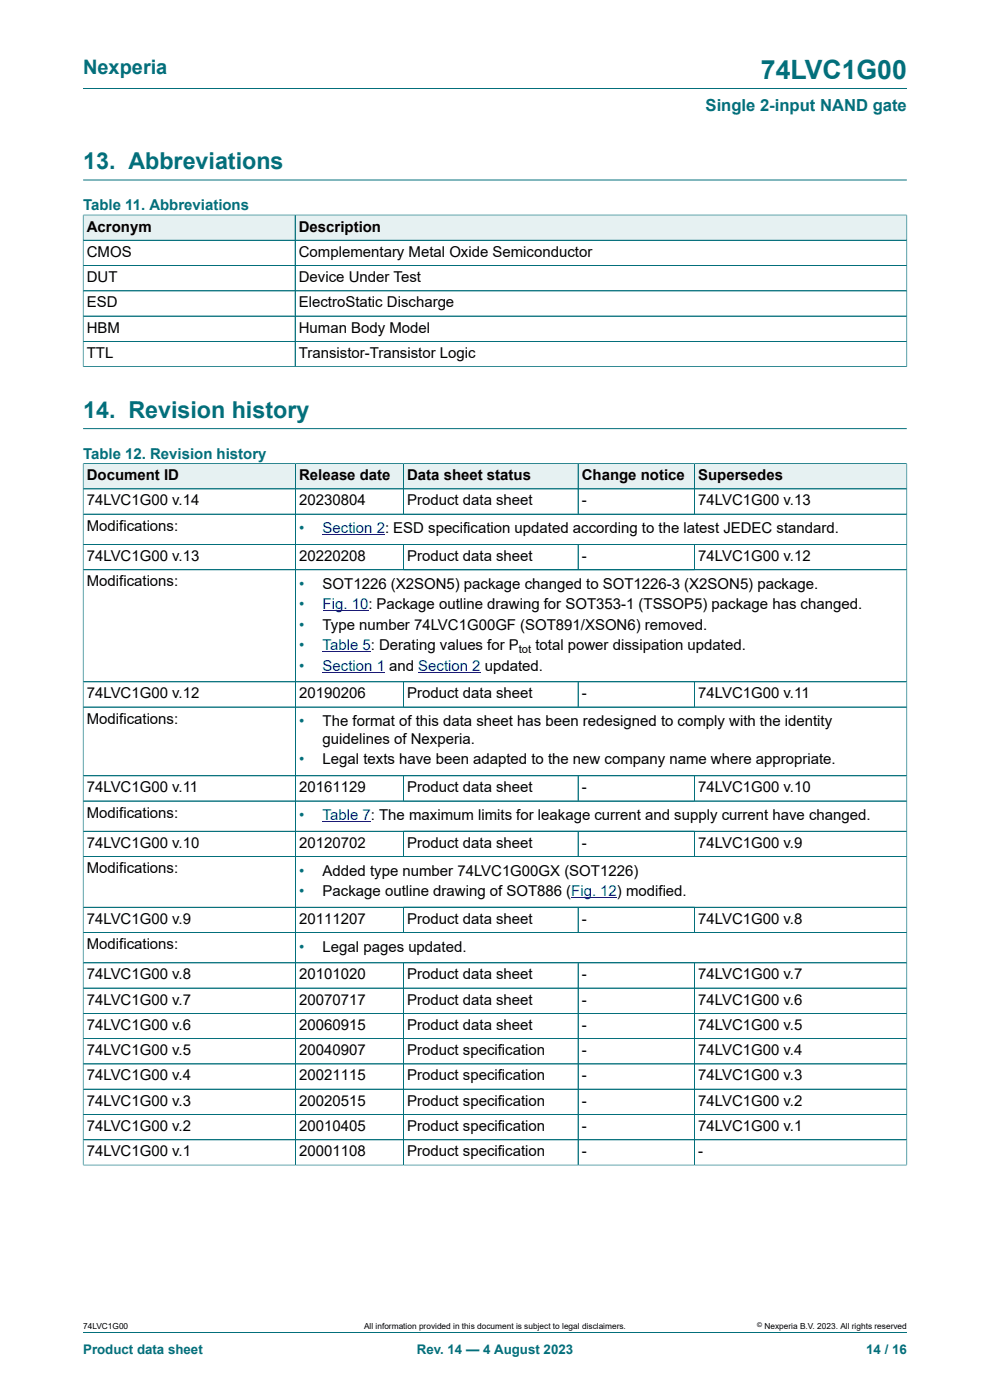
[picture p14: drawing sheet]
<svg xmlns="http://www.w3.org/2000/svg" width="210mm" height="297mm" viewBox="0 0 210 297" stroke-linecap="round" stroke-linejoin="round" font-family="sans-serif">
<defs><g id="words">
<text font-size="5.6" fill="#036f7b" x="161.4" y="16.8">74LVC1G00</text>
<g font-size="4.9" fill="#036f7b">
<text x="17.6" y="35.9">13. Abbreviations</text>
<text x="17.6" y="88.6">14. Revision history</text>
</g>
<text font-size="4.2" fill="#036f7b" x="17.6" y="15.6">Nexperia</text>
<text font-size="3.5" fill="#036f7b" x="149.7" y="23.7">Single 2-input NAND gate</text>
<g font-size="3.2" fill="#036f7b">
<text x="17.6" y="44.5">Table 11. Abbreviations</text>
<text x="17.6" y="97.3">Table 12. Revision history</text>
<text x="63.4" y="113.1">•</text>
<text x="63.4" y="124.9">•</text>
<text x="63.4" y="129.2">•</text>
<text x="63.4" y="133.6">•</text>
<text x="63.4" y="137.9">•</text>
<text x="63.4" y="142.3">•</text>
<text x="63.4" y="154">•</text>
<text x="63.4" y="162.2">•</text>
<text x="63.4" y="174">•</text>
<text x="63.4" y="185.7">•</text>
<text x="63.4" y="190.1">•</text>
<text x="63.4" y="201.9">•</text>
</g>
<g font-size="3.2">
<text x="18.4" y="49.1">Acronym</text>
<text x="63.4" y="49.1">Description</text>
<text x="18.4" y="54.5">CMOS</text>
<text x="18.4" y="59.8">DUT</text>
<text x="63.4" y="54.5">Complementary Metal Oxide Semiconductor</text>
<text x="63.4" y="59.8">Device Under Test</text>
<text x="18.4" y="65.2">ESD</text>
<text x="63.4" y="65.2">ElectroStatic Discharge</text>
<text x="18.4" y="70.6">HBM</text>
<text x="63.4" y="70.6">Human Body Model</text>
<text x="18.4" y="75.9">TTL</text>
<text x="63.4" y="75.9">Transistor-Transistor Logic</text>
<text x="18.4" y="101.9">Document ID</text>
<text x="63.4" y="101.9">Release date</text>
<text x="86.4" y="101.9">Data sheet status</text>
<text x="123.4" y="101.9">Change notice</text>
<text x="148.1" y="101.9">Supersedes</text>
<text x="18.4" y="107.2">74LVC1G00 v.14</text>
<text x="63.4" y="107.2">20230804</text>
<text x="86.4" y="107.2">Product data sheet</text>
<text x="123.4" y="107.2">-</text>
<text x="148.1" y="107.2">74LVC1G00 v.13</text>
<text x="18.4" y="112.6">Modifications:</text>
<text x="18.4" y="119">74LVC1G00 v.13</text>
<text x="63.4" y="119">20220208</text>
<text x="86.4" y="119">Product data sheet</text>
<text x="123.4" y="119">-</text>
<text x="148.1" y="119">74LVC1G00 v.12</text>
<text x="18.4" y="124.4">Modifications:</text>
<text x="68.4" y="124.9">SOT1226 (X2SON5) package changed to SOT1226-3 (X2SON5) package.</text>
<text x="68.4" y="133.6">Type number 74LVC1G00GF (SOT891/XSON6) removed.</text>
<text x="113.6" y="137.9">total power dissipation updated.</text>
<text x="18.4" y="148.1">74LVC1G00 v.12</text>
<text x="63.4" y="148.1">20190206</text>
<text x="86.4" y="148.1">Product data sheet</text>
<text x="123.4" y="148.1">-</text>
<text x="148.1" y="148.1">74LVC1G00 v.11</text>
<text x="18.4" y="153.5">Modifications:</text>
<text x="68.4" y="154">The format of this data sheet has been redesigned to comply with the identity</text>
<text x="68.4" y="157.8">guidelines of Nexperia.</text>
<text x="68.4" y="162.2">Legal texts have been adapted to the new company name where appropriate.</text>
<text x="18.4" y="168.1">74LVC1G00 v.11</text>
<text x="18.4" y="173.4">Modifications:</text>
<text x="63.4" y="168.1">20161129</text>
<text x="86.4" y="168.1">Product data sheet</text>
<text x="123.4" y="168.1">-</text>
<text x="148.1" y="168.1">74LVC1G00 v.10</text>
<text x="18.4" y="179.9">74LVC1G00 v.10</text>
<text x="63.4" y="179.9">20120702</text>
<text x="86.4" y="179.9">Product data sheet</text>
<text x="123.4" y="179.9">-</text>
<text x="148.1" y="179.9">74LVC1G00 v.9</text>
<text x="18.4" y="185.2">Modifications:</text>
<text x="68.4" y="185.7">Added type number 74LVC1G00GX (SOT1226)</text>
<text x="68.4" y="190.1">Package outline drawing of SOT886 (Fig. 12) modified.</text>
<text x="18.4" y="196">74LVC1G00 v.9</text>
<text x="63.4" y="196">20111207</text>
<text x="86.4" y="196">Product data sheet</text>
<text x="123.4" y="196">-</text>
<text x="148.1" y="196">74LVC1G00 v.8</text>
<text x="18.4" y="201.3">Modifications:</text>
<text x="68.4" y="201.9">Legal pages updated.</text>
<text x="18.4" y="207.8">74LVC1G00 v.8</text>
<text x="63.4" y="207.8">20101020</text>
<text x="86.4" y="207.8">Product data sheet</text>
<text x="123.4" y="207.8">-</text>
<text x="148.1" y="207.8">74LVC1G00 v.7</text>
<text x="18.4" y="213.1">74LVC1G00 v.7</text>
<text x="63.4" y="213.1">20070717</text>
<text x="86.4" y="213.1">Product data sheet</text>
<text x="123.4" y="213.1">-</text>
<text x="148.1" y="213.1">74LVC1G00 v.6</text>
<text x="18.4" y="218.5">74LVC1G00 v.6</text>
<text x="63.4" y="218.5">20060915</text>
<text x="86.4" y="218.5">Product data sheet</text>
<text x="123.4" y="218.5">-</text>
<text x="148.1" y="218.5">74LVC1G00 v.5</text>
<text x="18.4" y="223.8">74LVC1G00 v.5</text>
<text x="63.4" y="223.8">20040907</text>
<text x="86.4" y="223.8">Product specification</text>
<text x="123.4" y="223.8">-</text>
<text x="148.1" y="223.8">74LVC1G00 v.4</text>
<text x="18.4" y="229.2">74LVC1G00 v.4</text>
<text x="63.4" y="229.2">20021115</text>
<text x="86.4" y="229.2">Product specification</text>
<text x="123.4" y="229.2">-</text>
<text x="148.1" y="229.2">74LVC1G00 v.3</text>
<text x="18.4" y="234.6">74LVC1G00 v.3</text>
<text x="18.4" y="239.9">74LVC1G00 v.2</text>
<text x="63.4" y="234.6">20020515</text>
<text x="63.4" y="239.9">20010405</text>
<text x="86.4" y="234.6">Product specification</text>
<text x="86.4" y="239.9">Product specification</text>
<text x="123.4" y="234.6">-</text>
<text x="123.4" y="239.9">-</text>
<text x="148.1" y="234.6">74LVC1G00 v.2</text>
<text x="148.1" y="239.9">74LVC1G00 v.1</text>
<text x="18.4" y="245.3">74LVC1G00 v.1</text>
<text x="63.4" y="245.3">20001108</text>
<text x="86.4" y="245.3">Product specification</text>
<text x="123.4" y="245.3">-</text>
<text x="148.1" y="245.3">-</text>
</g>
<g font-size="3.2" fill="#00f">
<text x="68.4" y="113.1">Section 2: ESD specification updated according to the latest JEDEC standard.</text>
<text x="68.4" y="129.2">Fig. 10: Package outline drawing for SOT353-1 (TSSOP5) package has changed.</text>
<text x="68.4" y="137.9">Table 5: Derating values for P</text>
<text x="68.4" y="142.3">Section 1 and Section 2 updated.</text>
<text x="68.4" y="174">Table 7: The maximum limits for leakage current and supply current have changed.</text>
</g>
<g font-size="2.8" fill="#036f7b">
<text x="17.6" y="287.2">Product data sheet</text>
<text x="88.4" y="287.2">Rev. 14 — 4 August 2023</text>
<text x="183.7" y="287.2">14 / 16</text>
</g>
<text font-size="2.4" x="110.1" y="138.5">tot</text>
<g font-size="1.8">
<text x="17.6" y="282">74LVC1G00</text>
<text x="77.2" y="282">All information provided in this document is subject to legal disclaimers.</text>
<text x="162.2" y="282">Nexperia B.V. 2023. All rights reserved</text>
</g>
<text font-size="1.4" x="160.6" y="281.6">©</text>
</g></defs>
<path d="M17.6 18.8h174.8M17.6 38.2h174.8" fill="none" stroke="#036f7b" stroke-width=".21"/>
<path d="M17.7 45.7h44.8v5.2h-44.8z" fill="#e6f1f2"/>
<path d="M17.6 45.5v5.5h45v-5.4h-45" fill="none" stroke="#036f7b" stroke-width=".21"/>
<path d="M62.7 45.7h129.6v5.2h-129.6z" fill="#e6f1f2"/>
<path d="M17.6 51h174.8M17.6 56.3h174.8M17.6 45.7v32.2M17.7 45.6h174.7M62.6 45.6v32.2M192.4 45.5v32.4M17.6 77.8h174.8M17.6 61.7h174.8M17.6 67.1h174.8M17.6 72.4h174.8M17.6 90.9h174.8" fill="none" stroke="#036f7b" stroke-width=".21"/>
<path d="M17.7 98.4h44.9v5.2h-44.9z" fill="#e6f1f2"/>
<path d="M17.6 98.3v5.4h45.1v-5.3h-45.1" fill="none" stroke="#036f7b" stroke-width=".21"/>
<path d="M62.7 98.4h22.8v5.2h-22.8z" fill="#e6f1f2"/>
<path d="M62.7 98.4h22.9v5.3h-22.9z" fill="none" stroke="#036f7b" stroke-width=".21"/>
<path d="M85.7 98.4h36.9v5.2h-36.9z" fill="#e6f1f2"/>
<path d="M85.6 98.4h37v5.3h-37z" fill="none" stroke="#036f7b" stroke-width=".21"/>
<path d="M122.7 98.4h24.6v5.2h-24.6z" fill="#e6f1f2"/>
<path d="M122.6 98.4h24.7v5.3h-24.7z" fill="none" stroke="#036f7b" stroke-width=".21"/>
<path d="M147.4 98.4h44.9v5.2h-44.9z" fill="#e6f1f2"/>
<path d="M192.4 98.3v17.2h-174.8v-11.8h174.8M192.4 98.4h-45.1v10.7M17.6 109.1h174.8M62.7 103.7v11.8M85.6 103.7v5.4M122.6 103.7v5.4" fill="none" stroke="#036f7b" stroke-width=".21"/>
<path d="M68.4 113.4h11.5" fill="none" stroke="#00f" stroke-width=".21"/>
<path d="M79.9 113.4l1.8 .1z" fill="#00f"/>
<path d="M17.6 115.5h174.8v29.1h-174.8zM62.7 115.5v29.1M85.6 115.5v5.4M122.6 115.5v5.4M147.3 115.5v5.4M17.6 120.9h174.8" fill="none" stroke="#036f7b" stroke-width=".21"/>
<path d="M68.4 129.6h9.7M68.4 138.2h10.3M68.4 142.6h11.5" fill="none" stroke="#00f" stroke-width=".21"/>
<path d="M79.9 142.5l1.8 .1z" fill="#00f"/>
<path d="M88.7 142.6h11.5" fill="none" stroke="#00f" stroke-width=".21"/>
<path d="M100.2 142.5l1.8 .1z" fill="#00f"/>
<g fill="none" stroke="#036f7b" stroke-width=".21">
<path d="M17.6 98.4v148.8M17.7 98.4h174.6M62.7 98.4v148.8M85.6 98.4v10.6M122.6 98.4v10.6M147.3 98.4v10.6M192.4 98.4v148.8M17.7 103.7h174.6M17.7 109.1h174.6M17.7 115.5h174.6M85.6 115.6v5.2M122.6 115.6v5.2"/>
<path d="M147.3 115.6v5.2M192.3 120.9h-174.6M17.6 150h174.8M17.6 144.6h174.8M85.6 144.6v5.4M122.6 144.6v5.4M147.3 144.6v5.4M17.6 164.6h174.8M17.6 169.9h174.8M17.6 176.4h174.8M85.6 164.6v5.3M85.6 176.4v5.3"/>
<path d="M122.6 164.6v5.3M122.6 176.4v5.3M147.3 164.6v5.3M147.3 176.4v5.3M17.6 181.7h174.8M17.6 192.5h174.8M17.6 197.8h174.8M85.6 192.5v5.3M122.6 192.5v5.3M147.3 192.5v5.3M17.6 204.3h174.8M17.6 209.6h174.8"/>
<path d="M17.6 215h174.8M85.6 204.3v42.9M122.6 204.3v42.9M147.3 204.3v42.9M17.6 220.3h174.8M17.6 231.1h174.8M17.6 236.4h174.8M192.4 225.7h-174.8M17.6 247.2h174.8M17.6 241.8h174.8M17.6 282.6h174.8"/>
</g>
<path d="M68.4 174.3h10.3M121.2 190.4h9.7" fill="none" stroke="#00f" stroke-width=".21"/>
<use href="#words"/>
</svg>
